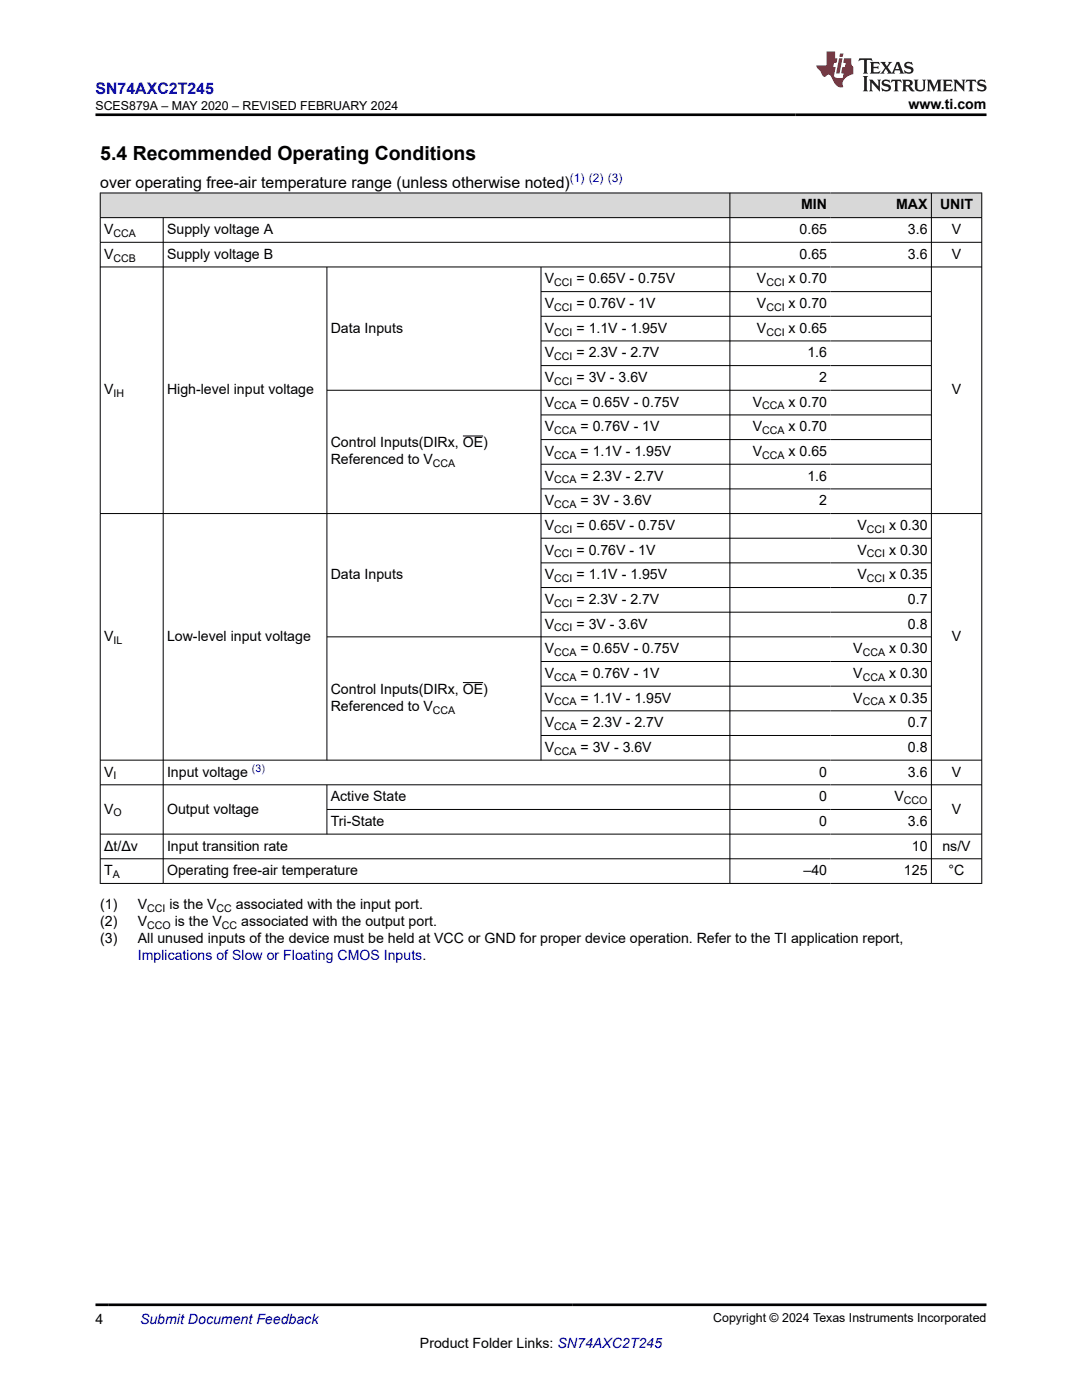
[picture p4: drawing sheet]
<svg xmlns="http://www.w3.org/2000/svg" width="216mm" height="279mm" viewBox="0 0 216 279" stroke-linecap="round" stroke-linejoin="round" font-family="sans-serif">
<defs><g id="words">
<text font-size="3.9" x="20" y="32">5.4 Recommended Operating Conditions</text>
<text font-size="3.2" fill="#00f" x="19" y="18.7">SN74AXC2T245</text>
<text font-size="3.2" x="20" y="37.5">over operating free-air temperature range (unless otherwise noted)</text>
<g font-size="2.8">
<text x="181.3" y="21.8">www.ti.com</text>
<text x="159.9" y="41.8">MIN</text>
<text x="178.8" y="41.8">MAX</text>
<text x="187.6" y="41.8">UNIT</text>
<text x="20.8" y="46.7">V</text>
<text x="33.3" y="46.7">Supply voltage A</text>
<text x="159.5" y="46.7">0.65</text>
<text x="181.2" y="46.7">3.6</text>
<text x="189.9" y="46.7">V</text>
<text x="20.8" y="51.6">V</text>
<text x="33.3" y="51.6">Supply voltage B</text>
<text x="159.5" y="51.6">0.65</text>
<text x="181.2" y="51.6">3.6</text>
<text x="189.9" y="51.6">V</text>
<text x="108.7" y="56.6">V</text>
<text x="115" y="56.6">= 0.65V - 0.75V</text>
<text x="151" y="56.6">V</text>
<text x="157.4" y="56.6">x 0.70</text>
<text x="108.7" y="61.5">V</text>
<text x="115" y="61.5">= 0.76V - 1V</text>
<text x="151" y="61.5">V</text>
<text x="157.4" y="61.5">x 0.70</text>
<text x="66" y="66.4">Data Inputs</text>
<text x="108.7" y="66.4">V</text>
<text x="108.7" y="71.3">V</text>
<text x="115" y="66.4">= 1.1V - 1.95V</text>
<text x="115" y="71.3">= 2.3V - 2.7V</text>
<text x="151" y="66.4">V</text>
<text x="157.4" y="66.4">x 0.65</text>
<text x="161.1" y="71.3">1.6</text>
<text x="108.7" y="76.2">V</text>
<text x="115" y="76.2">= 3V - 3.6V</text>
<text x="163.5" y="76.2">2</text>
<text x="20.8" y="78.7">V</text>
<text x="33.3" y="78.7">High-level input voltage</text>
<text x="108.7" y="81.2">V</text>
<text x="115.9" y="81.2">= 0.65V - 0.75V</text>
<text x="150.2" y="81.2">V</text>
<text x="157.4" y="81.2">x 0.70</text>
<text x="189.9" y="78.7">V</text>
<text x="66" y="89.3">Control Inputs(DIRx, OE)</text>
<text x="108.7" y="86.1">V</text>
<text x="115.9" y="86.1">= 0.76V - 1V</text>
<text x="150.2" y="86.1">V</text>
<text x="157.4" y="86.1">x 0.70</text>
<text x="66" y="92.7">Referenced to V</text>
<text x="108.7" y="91">V</text>
<text x="108.7" y="95.9">V</text>
<text x="115.9" y="91">= 1.1V - 1.95V</text>
<text x="115.9" y="95.9">= 2.3V - 2.7V</text>
<text x="150.2" y="91">V</text>
<text x="157.4" y="91">x 0.65</text>
<text x="161.1" y="95.9">1.6</text>
<text x="108.7" y="100.8">V</text>
<text x="115.9" y="100.8">= 3V - 3.6V</text>
<text x="163.5" y="100.8">2</text>
<text x="108.7" y="105.8">V</text>
<text x="115" y="105.8">= 0.65V - 0.75V</text>
<text x="171.1" y="105.8">V</text>
<text x="177.4" y="105.8">x 0.30</text>
<text x="108.7" y="110.7">V</text>
<text x="115" y="110.7">= 0.76V - 1V</text>
<text x="171.1" y="110.7">V</text>
<text x="177.4" y="110.7">x 0.30</text>
<text x="66" y="115.6">Data Inputs</text>
<text x="108.7" y="115.6">V</text>
<text x="115" y="115.6">= 1.1V - 1.95V</text>
<text x="171.1" y="115.6">V</text>
<text x="177.4" y="115.6">x 0.35</text>
<text x="108.7" y="120.5">V</text>
<text x="108.7" y="125.4">V</text>
<text x="115" y="120.5">= 2.3V - 2.7V</text>
<text x="115" y="125.4">= 3V - 3.6V</text>
<text x="181.2" y="120.5">0.7</text>
<text x="181.2" y="125.4">0.8</text>
<text x="20.8" y="127.9">V</text>
<text x="33.3" y="127.9">Low-level input voltage</text>
<text x="108.7" y="130.4">V</text>
<text x="115.9" y="130.4">= 0.65V - 0.75V</text>
<text x="170.3" y="130.4">V</text>
<text x="177.4" y="130.4">x 0.30</text>
<text x="189.9" y="127.9">V</text>
<text x="108.7" y="135.3">V</text>
<text x="115.9" y="135.3">= 0.76V - 1V</text>
<text x="170.3" y="135.3">V</text>
<text x="177.4" y="135.3">x 0.30</text>
<text x="66" y="138.5">Control Inputs(DIRx, OE)</text>
<text x="66" y="141.9">Referenced to V</text>
<text x="108.7" y="140.2">V</text>
<text x="115.9" y="140.2">= 1.1V - 1.95V</text>
<text x="170.3" y="140.2">V</text>
<text x="177.4" y="140.2">x 0.35</text>
<text x="108.7" y="145.1">V</text>
<text x="115.9" y="145.1">= 2.3V - 2.7V</text>
<text x="181.2" y="145.1">0.7</text>
<text x="20.8" y="155">V</text>
<text x="33.3" y="155">Input voltage</text>
<text x="108.7" y="150.1">V</text>
<text x="115.9" y="150.1">= 3V - 3.6V</text>
<text x="163.5" y="155">0</text>
<text x="181.2" y="150.1">0.8</text>
<text x="181.2" y="155">3.6</text>
<text x="189.9" y="155">V</text>
<text x="66" y="159.9">Active State</text>
<text x="163.5" y="159.9">0</text>
<text x="178.5" y="159.9">V</text>
<text x="20.8" y="162.4">V</text>
<text x="33.3" y="162.4">Output voltage</text>
<text x="66" y="164.8">Tri-State</text>
<text x="163.5" y="164.8">0</text>
<text x="181.2" y="164.8">3.6</text>
<text x="189.9" y="162.4">V</text>
<text x="20.8" y="169.7">Δt/Δv</text>
<text x="33.3" y="169.7">Input transition rate</text>
<text x="181.9" y="169.7">10</text>
<text x="188" y="169.7">ns/V</text>
<text x="20.8" y="174.7">T</text>
<text x="33.3" y="174.7">Operating free-air temperature</text>
<text x="160.3" y="174.7">–40</text>
<text x="180.4" y="174.7">125</text>
<text x="189.3" y="174.7">°C</text>
<text x="20" y="181.5">(1)</text>
<text x="20" y="184.8">(2)</text>
<text x="27.5" y="181.5">V</text>
<text x="27.5" y="184.8">V</text>
<text x="33.8" y="181.5">is the V</text>
<text x="34.9" y="184.8">is the V</text>
<text x="47.1" y="181.5">associated with the input port.</text>
<text x="48.1" y="184.8">associated with the output port.</text>
<text x="20" y="188.2">(3)</text>
<text x="27.5" y="188.2">All unused inputs of the device must be held at VCC or GND for proper device operation. Refer to the TI application report,</text>
<text x="19" y="264.2">4</text>
<text x="83.8" y="269">Product Folder Links: SN74AXC2T245</text>
</g>
<g font-size="2.8" fill="#00f">
<text x="27.5" y="191.6">Implications of Slow or Floating CMOS Inputs.</text>
<text x="27.9" y="264.2">Submit Document Feedback</text>
</g>
<g font-size="2.5">
<text x="19" y="21.9">SCES879A – MAY 2020 – REVISED FEBRUARY 2024</text>
<text x="142.3" y="263.9">Copyright © 2024 Texas Instruments Incorporated</text>
</g>
<text font-size="2.4" fill="#00f" x="113.7" y="36.4">(1) (2) (3)</text>
<g font-size="2.1">
<text x="22.6" y="47.3">CCA</text>
<text x="22.6" y="52.2">CCB</text>
<text x="110.6" y="57.1">CCI</text>
<text x="152.9" y="57.1">CCI</text>
<text x="110.6" y="62">CCI</text>
<text x="152.9" y="62">CCI</text>
<text x="110.6" y="67">CCI</text>
<text x="110.6" y="71.9">CCI</text>
<text x="152.9" y="67">CCI</text>
<text x="110.6" y="76.8">CCI</text>
<text x="22.6" y="79.3">IH</text>
<text x="110.6" y="81.7">CCA</text>
<text x="152.1" y="81.7">CCA</text>
<text x="110.6" y="86.6">CCA</text>
<text x="152.1" y="86.6">CCA</text>
<text x="86.4" y="93.3">CCA</text>
<text x="110.6" y="91.6">CCA</text>
<text x="152.1" y="91.6">CCA</text>
<text x="110.6" y="96.5">CCA</text>
<text x="110.6" y="101.4">CCA</text>
<text x="110.6" y="106.3">CCI</text>
<text x="173" y="106.3">CCI</text>
<text x="110.6" y="111.3">CCI</text>
<text x="173" y="111.3">CCI</text>
<text x="110.6" y="116.2">CCI</text>
<text x="173" y="116.2">CCI</text>
<text x="110.6" y="121.1">CCI</text>
<text x="22.6" y="128.5">IL</text>
<text x="110.6" y="126">CCI</text>
<text x="110.6" y="130.9">CCA</text>
<text x="172.1" y="130.9">CCA</text>
<text x="110.6" y="135.9">CCA</text>
<text x="172.1" y="135.9">CCA</text>
<text x="86.4" y="142.5">CCA</text>
<text x="110.6" y="140.8">CCA</text>
<text x="172.1" y="140.8">CCA</text>
<text x="110.6" y="145.7">CCA</text>
<text x="22.6" y="155.5">I</text>
<text x="110.6" y="150.6">CCA</text>
<text x="180.4" y="160.5">CCO</text>
<text x="22.6" y="162.9">O</text>
<text x="22.5" y="175.2">A</text>
<text x="29.4" y="185.4">CCO</text>
<text x="29.4" y="182">CCI</text>
<text x="43.2" y="182">CC</text>
<text x="44.3" y="185.4">CC</text>
</g>
<text font-size="2.1" fill="#00f" x="50.3" y="154">(3)</text>
</g></defs>
<g fill="#d8d8d8">
<path d="M20 38.5h175.9v4.9h-175.9z" fill-rule="evenodd"/>
<path d="M20.1 38.6h125.5v4.8h-125.5z" fill-rule="evenodd"/>
<path d="M145.7 38.6h20v4.8h-20z" fill-rule="evenodd"/>
<path d="M165.7 38.6h20.1v4.8h-20.1z" fill-rule="evenodd"/>
<path d="M185.9 38.6h9.9v4.8h-9.9z" fill-rule="evenodd"/>
</g>
<g fill="none" stroke="#000" stroke-width=".2">
<path d="M19.9 38.5h176.1M20 38.5v137.9M145.6 38.5v137.9M185.8 38.5v137.9M195.9 38.5v137.9M19.9 43.4h176.1M19.9 48.4h176.1M19.9 53.3h176.1M32.6 43.4v133M65.2 53.3v98.5M107.9 53.3v98.5M107.9 58.2h78"/>
<path d="M107.9 63.1h78M107.9 68h78M107.9 73h78M185.9 77.9h-120.7M92.3 87h4.1M107.9 82.8h78M107.9 87.7h78M107.9 92.6h78M107.9 97.6h78M19.9 102.5h176.1M107.9 107.4h78M107.9 112.3h78"/>
<path d="M107.9 117.3h78M65.2 127.1h120.7M92.3 136.2h4.1M107.9 122.2h78M107.9 132h78M107.9 136.9h78M19.9 151.7h176.1M19.9 156.6h176.1M65.2 156.6v9.9M107.9 141.9h78M107.9 146.8h78M19.9 166.5h176.1"/>
<path d="M19.9 171.4h176.1M19.9 176.3h176.1M65.2 161.5h120.7"/>
</g>
<path d="M171.5 11.6l-.2 .6 .5-.2h.6v.1v2.2l-.2 .4h1l-.2-.4v-2.2v-.1h.5l.5 .2-.1-.6zM173.6 12.4l.2 .3v1.6l-.2 .4h1.9l.1-.6a1.08 1.08 0 0 1-1.3 .2v-.7h.6l.4 .2v-.7l-.4 .2h-.6v-.5l.2-.2a1 1 0 0 1 1 .3l-.1-.5zM175.7 12.4l.9 1.1-1 1.2h.9l-.2-.2 .5-.8 .4 .8-.2 .2h1.6l-.2-.2 .2-.5h.9l.1 .5-.1 .2h.9l-.2-.4-.8-1.9h-.5l-.9 2.1-.9-1.1 .9-1h-.8l.2 .2-.4 .6-.4-.6 .2-.2zM179 12.8l.4 1h-.7zM180.7 12.5a.65 .65 0 0 0-.2 .7 .65 .65 0 0 0 .6 .5l.6 .1 .1 .3a.79 .79 0 0 1-.7 .4 .79 .79 0 0 1-.7-.5l.1 .7 .2-.1a.93 .93 0 0 0 1.1 0 .93 .93 0 0 0 .4-.9 1.46 1.46 0 0 0-1.2-.6l-.1-.3a1.09 1.09 0 0 1 1.2 .2l-.2-.6-.1 .1-.5-.2zM172.2 15.2l.2 .4v2.2l-.2 .4h1l-.2-.4v-2.2l.2-.4zM173.4 15.9l.2 .4v1.5l-.2 .4h.8l-.3-.4 .1-1.3 1.6 1.8v-2l.2-.4h-.7l.1 .2 .1 1.1-1.2-1.3zM176.2 16a.65 .65 0 0 0-.2 .8 .65 .65 0 0 0 .6 .4l.6 .2 .1 .2a.79 .79 0 0 1-.7 .4 .79 .79 0 0 1-.7-.5l.1 .7 .2-.1a.93 .93 0 0 0 1.1 .1 .93 .93 0 0 0 .4-1 1.46 1.46 0 0 0-1.2-.5l-.1-.4a1.09 1.09 0 0 1 1.2 .2l-.1-.6-.2 .1-.5-.1zM177.9 15.9l-.1 .6a.63 .63 0 0 1 .8-.3v1.6l-.3 .4h1l-.2-.4v-1.6a.66 .66 0 0 1 .8 .3l-.1-.6zM180 15.9l.2 .4v1.5l-.2 .4h1l-.2-.2-.1-.7h.5l.1 .2a.79 .79 0 0 0 1.2 .6l-1-.9a.61 .61 0 0 0 .6-.6 .61 .61 0 0 0-.5-.7zM180.8 16.2h.1a.47 .47 0 0 1 .5 .1 .47 .47 0 0 1 .1 .5l-.1 .1-.7 .1zM182.3 15.9l.2 .2a2.27 2.27 0 0 0 .4 2 1.04 1.04 0 0 0 1.7-.7v-1.3l.2-.2h-.8l.2 .4v1.1a.6 .6 0 0 1-.6 .6 .6 .6 0 0 1-.6-.6v-1.1l.3-.4zM184.9 15.9l.2 .4v1.5l-.2 .4h.8l-.3-.4v-1.4l.9 1.9 .9-1.9v1.4l-.3 .4h1l-.2-.4v-1.5l.2-.4h-.8l-.7 1.5-.6-1.5zM188.1 15.9l.2 .4v1.5l-.2 .4h1.9l.1-.6a1.09 1.09 0 0 1-1.3 .2v-.7h.6l.4 .2v-.6l-.4 .2h-.6v-.6l.2-.1a1.01 1.01 0 0 1 1 .3l-.1-.6zM190.2 15.9l.3 .4v1.5l-.3 .4h.8l-.2-.4v-1.3l1.6 1.8v-2l.2-.4h-.7l.2 .2v1.1l-1.2-1.3zM192.8 15.9l-.1 .6a.63 .63 0 0 1 .8-.3v1.6l-.3 .4h1l-.2-.4v-1.6a.66 .66 0 0 1 .8 .3l-.1-.6zM195.2 16a.65 .65 0 0 0-.2 .8 .65 .65 0 0 0 .6 .4l.6 .2 .2 .2a.79 .79 0 0 1-.7 .4 .79 .79 0 0 1-.7-.5l.1 .7 .2-.1a.93 .93 0 0 0 1 .1 .93 .93 0 0 0 .5-1 1.46 1.46 0 0 0-1.3-.5v-.4a1.09 1.09 0 0 1 1.2 .2l-.2-.6-.2 .1-.5-.1z" fill="#231f20"/>
<path d="M164.9 10.3v2.7h-2l.1 .4 .8 1a.95 .95 0 0 0 1 .9 .59 .59 0 0 1 .5-.4 .59 .59 0 0 1 .5 .3l.4 .8a1.59 1.59 0 0 0 2.1 1.4 1.61 1.61 0 0 1 1-2.3l1-.3-.1-1.5a1.59 1.59 0 0 1-.3-1.7h-1.5l-.2 .9h.6l-.2 .9h-.5l-.2 .9v.3l.4 .1-.1 .9h-.7a.73 .73 0 0 1-1-.7l.3-1.5h-.5l.1-.9h.5l.2-.9h-.5v-1.3zM167.4 11.6l-.6 3.1h.7l.6-3.1zM167.6 10.7l-.1 .6h.7l.1-.6z" fill="#ed1c24"/>
<path d="M19 22.9h177.8M19 260.4h177.8" fill="none" stroke="#000" stroke-width=".53"/>
<use href="#words"/>
</svg>
